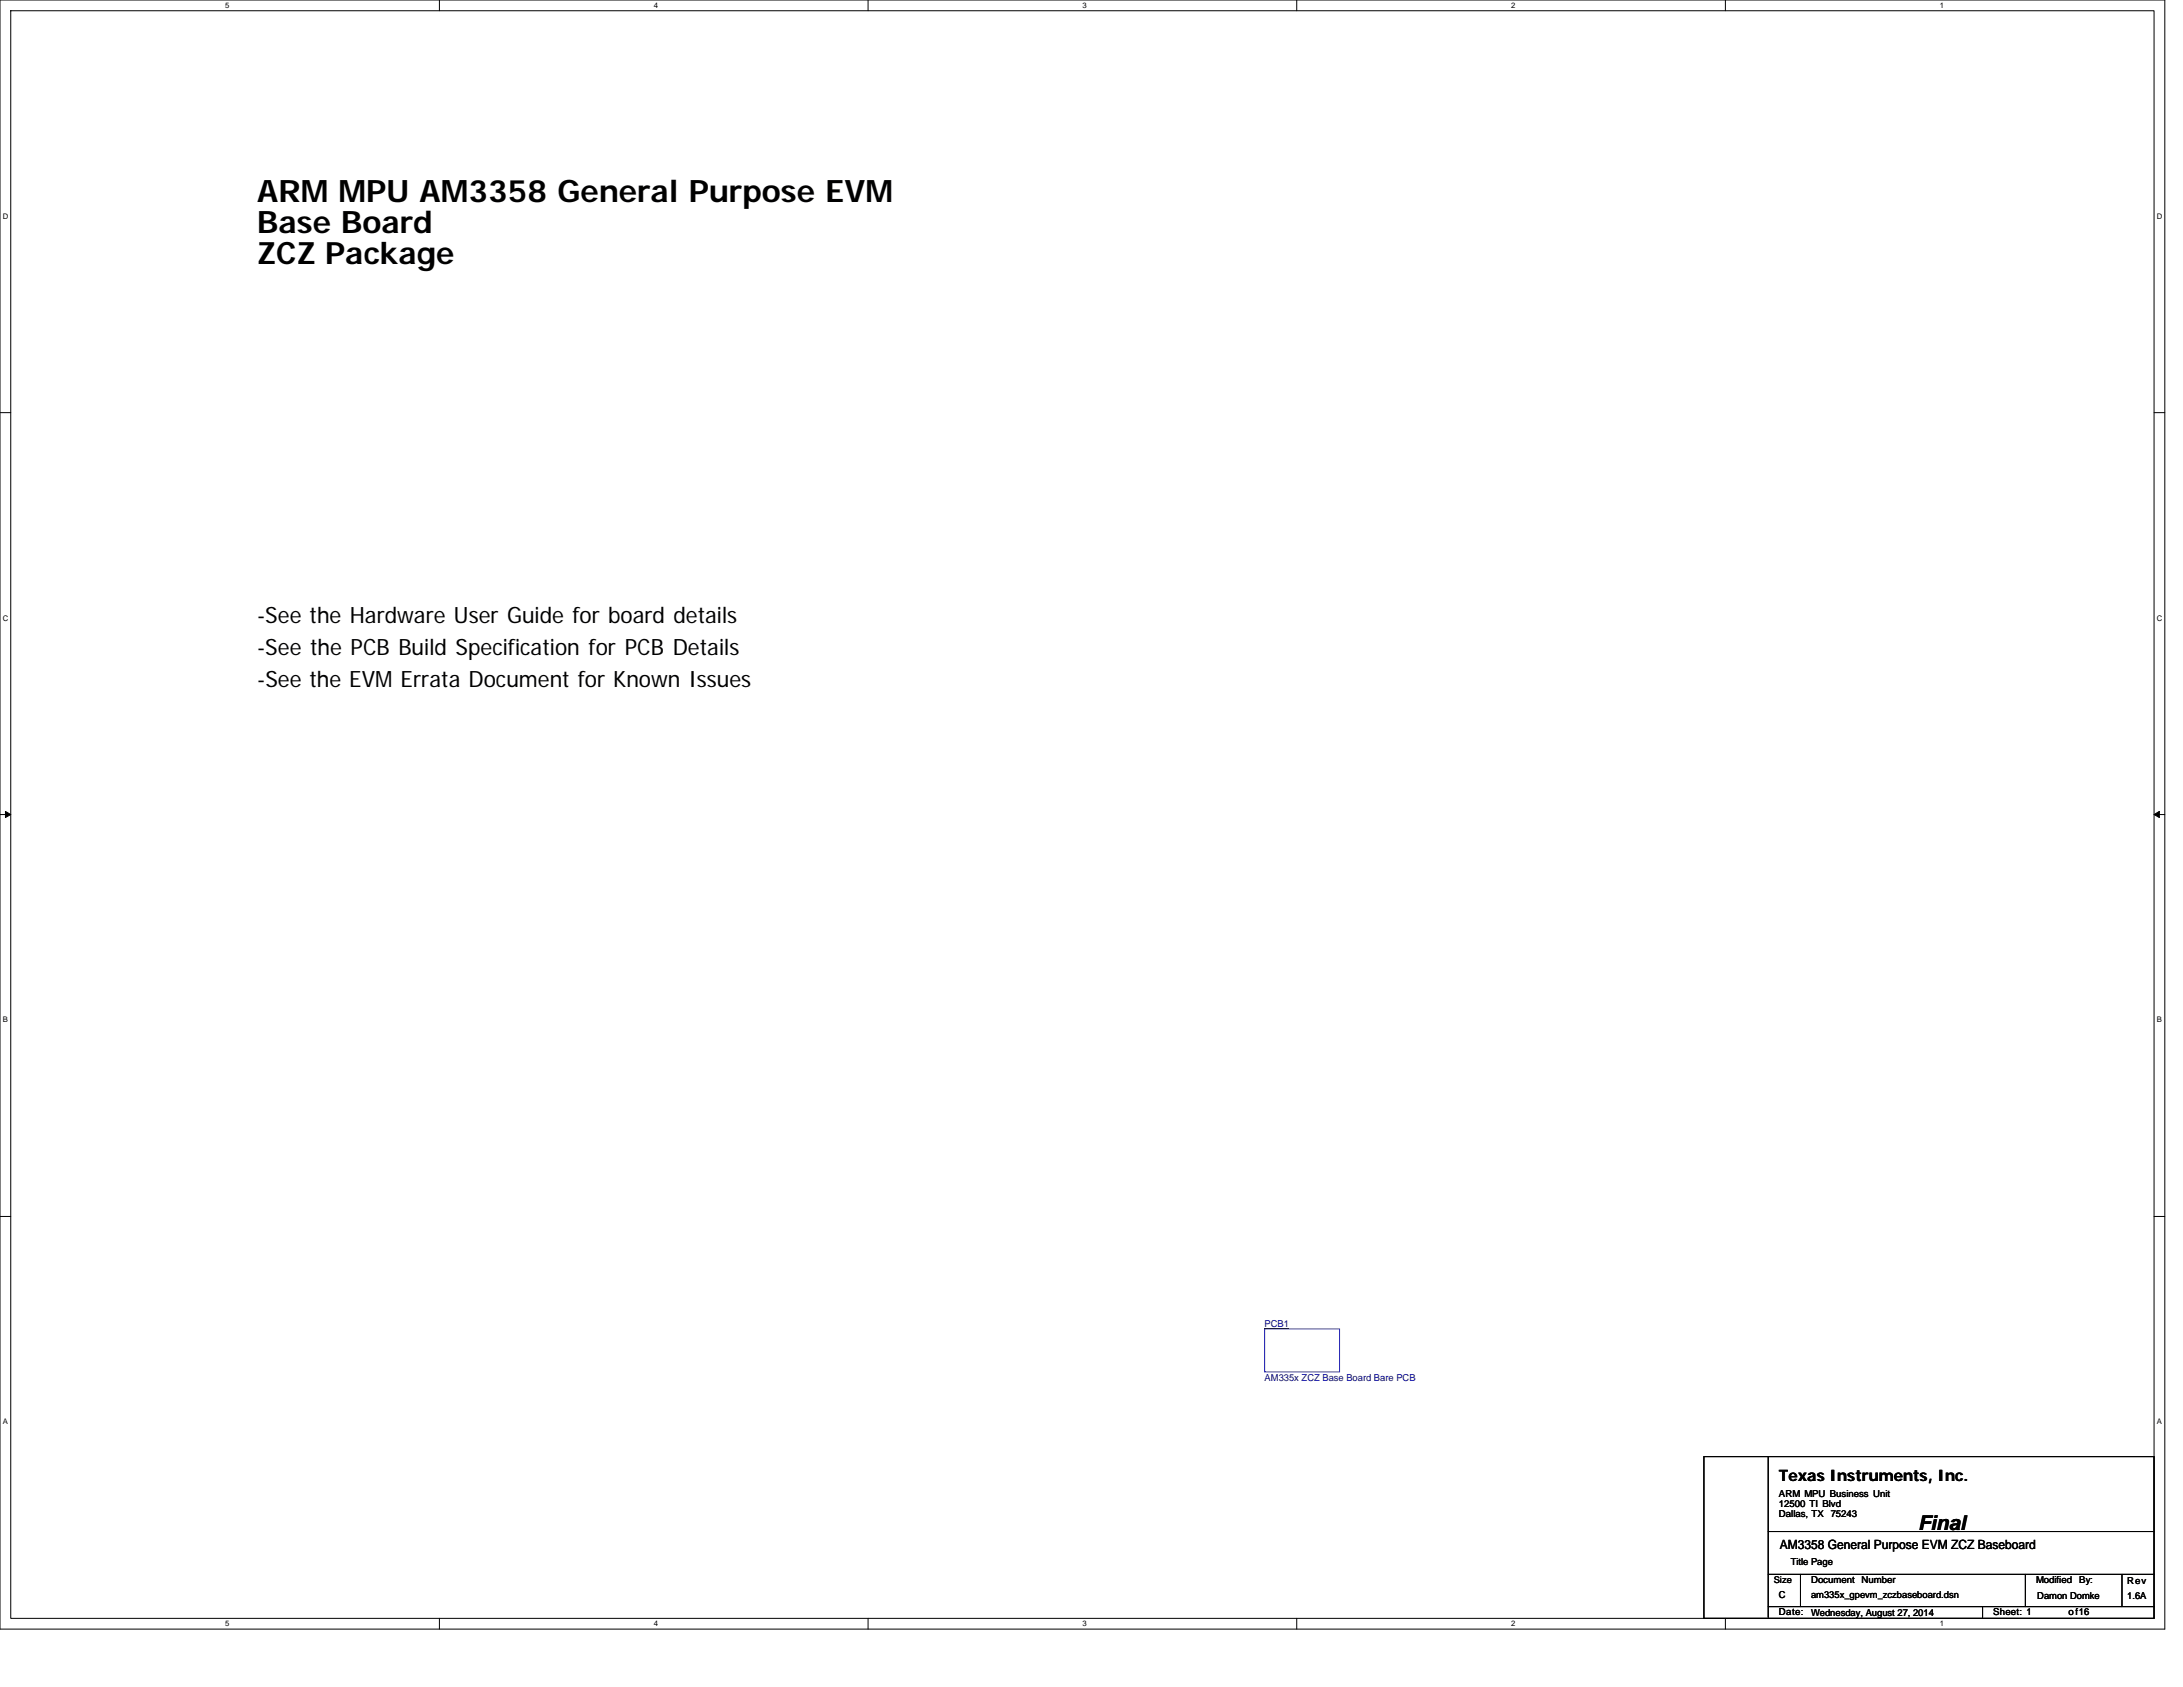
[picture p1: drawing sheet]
<svg xmlns="http://www.w3.org/2000/svg" width="279mm" height="216mm" viewBox="0 0 279 216" stroke-linecap="round" stroke-linejoin="round" font-family="sans-serif">
<defs><g id="words">
<g font-size="4">
<text x="32.9" y="25.9">ARM MPU AM3358 General Purpose EVM</text>
<text x="32.9" y="29.9">Base Board</text>
</g>
<text font-size="3.9" x="32.9" y="33.8">ZCZ Package</text>
<g font-size="2.9">
<text x="32.9" y="83.8">-See the PCB Build Specification for PCB Details</text>
<text x="32.9" y="79.7">-See the Hardware User Guide for board details</text>
<text x="32.9" y="87.9">-See the EVM Errata Document for Known Issues</text>
</g>
<text font-size="2.6" x="245.5" y="195.8">Final</text>
<text font-size="2" x="227.7" y="189.5">Texas Instruments, Inc.</text>
<text font-size="1.6" x="227.8" y="198.2">AM3358 General Purpose EVM ZCZ Baseboard</text>
<g font-size="1.2" fill="#000080">
<text x="161.9" y="169.8">PCB1</text>
<text x="161.9" y="176.7">AM335x ZCZ Base Board Bare PCB</text>
</g>
<g font-size="1.2">
<text x="227.7" y="191.6">ARM MPU Business Unit</text>
<text x="227.7" y="192.9">12500 TI Blvd</text>
<text x="227.7" y="194.2">Dallas, TX</text>
<text x="234.3" y="194.2">75243</text>
<text x="227" y="202.6">Size</text>
<text x="229.2" y="200.3">Title Page</text>
<text x="231.8" y="202.6">Document</text>
<text x="238.3" y="202.6">Number</text>
<text x="260.6" y="202.6">Modified</text>
<text x="266.1" y="202.6">By:</text>
<text x="272.3" y="202.8">Rev</text>
<text x="227.7" y="206.7">Date:</text>
<text x="227.7" y="204.5">C</text>
<text x="231.8" y="206.9">Wednesday, August 27, 2014</text>
<text x="231.8" y="204.5">am335x_gpevm_zczbaseboard.dsn</text>
<text x="255.1" y="206.7">Sheet: 1</text>
<text x="260.8" y="204.7">Damon Domke</text>
<text x="264.7" y="206.7">of16</text>
<text x="272.3" y="204.7">1.6A</text>
</g>
<g font-size="1">
<text x="28.8" y="1">5</text>
<text x="83.7" y="1">4</text>
<text x="138.5" y="1">3</text>
<text x="193.4" y="1">2</text>
<text x="248.3" y="1">1</text>
<text x=".4" y="28">D</text>
<text x="276.1" y="28">D</text>
<text x=".4" y="79.4">C</text>
<text x="276.1" y="79.4">C</text>
<text x=".4" y="130.9">B</text>
<text x="276.1" y="130.9">B</text>
<text x=".4" y="182.3">A</text>
<text x="276.1" y="182.3">A</text>
<text x="28.8" y="208.2">5</text>
<text x="83.7" y="208.2">4</text>
<text x="138.5" y="208.2">3</text>
<text x="193.4" y="208.2">2</text>
<text x="248.3" y="208.2">1</text>
</g>
</g></defs>
<path d="M0 0h277.1v208.5h-277.1zM1.4 1.4h274.3v205.7h-274.3z" fill="none" stroke="#000" stroke-width=".13"/>
<g fill="#fff">
<path d="M28.8 .1h.6v1.1h-.6z"/>
<path d="M28.8 207.3h.6v1.1h-.6z"/>
</g>
<path d="M56.2 0v1.4M56.2 207.1v1.4" fill="none" stroke="#000" stroke-width=".13"/>
<g fill="#fff">
<path d="M83.7 .1h.5v1.1h-.5z"/>
<path d="M83.7 207.3h.5v1.1h-.5z"/>
</g>
<path d="M111.1 0v1.4M111.1 207.1v1.4" fill="none" stroke="#000" stroke-width=".13"/>
<g fill="#fff">
<path d="M138.5 .1h.6v1.1h-.6z"/>
<path d="M138.5 207.3h.6v1.1h-.6z"/>
</g>
<path d="M166 0v1.4M166 207.1v1.4" fill="none" stroke="#000" stroke-width=".13"/>
<g fill="#fff">
<path d="M193.4 .1h.6v1.1h-.6z"/>
<path d="M193.4 207.3h.6v1.1h-.6z"/>
</g>
<path d="M220.8 0v1.4M220.8 207.1v1.4" fill="none" stroke="#000" stroke-width=".13"/>
<g fill="#fff">
<path d="M248.3 .1h.5v1.1h-.5z"/>
<path d="M248.3 207.3h.5v1.1h-.5z"/>
<path d="M.4 27.1h.7v1.1h-.7z"/>
<path d="M276.1 27.1h.7v1.1h-.7z"/>
<path d="M.4 78.5h.7v1.1h-.7z"/>
<path d="M276.1 78.5h.7v1.1h-.7z"/>
</g>
<path d="M0 52.8h1.4M275.7 52.8h1.4" fill="none" stroke="#000" stroke-width=".13"/>
<g fill="#fff">
<path d="M.4 130h.6v1.1h-.6z"/>
<path d="M276.1 130h.6v1.1h-.6z"/>
</g>
<path d="M0 104.2h1.4M275.7 104.2h1.4" fill="none" stroke="#000" stroke-width=".13"/>
<path d="M.7 103.8l.7 .4-.7 .4zM275.7 104.2l.7-.4v.8z" fill="#000" stroke="#000" stroke-width=".13"/>
<g fill="#fff">
<path d="M.4 181.4h.6v1.1h-.6z"/>
<path d="M276.1 181.4h.6v1.1h-.6z"/>
</g>
<path d="M0 155.7h1.4M275.7 155.7h1.4M218.1 186.4h57.6v20.7h-57.6zM226.3 186.4v20.6M226.3 196h49.4M226.3 201.5h49.4M226.3 205.6h49.4M230.4 201.5v4.1M253.7 205.6v1.4M259.2 201.5v4.1M271.6 201.5v4.1" fill="none" stroke="#000" stroke-width=".13"/>
<path d="M161.9 170.1h9.5v5.5h-9.5z" fill="none" stroke="#00f" stroke-width=".13"/>
<path d="M161.9 170h3.1" fill="none" stroke="#000080" stroke-width=".13"/>
<use href="#words"/>
</svg>
